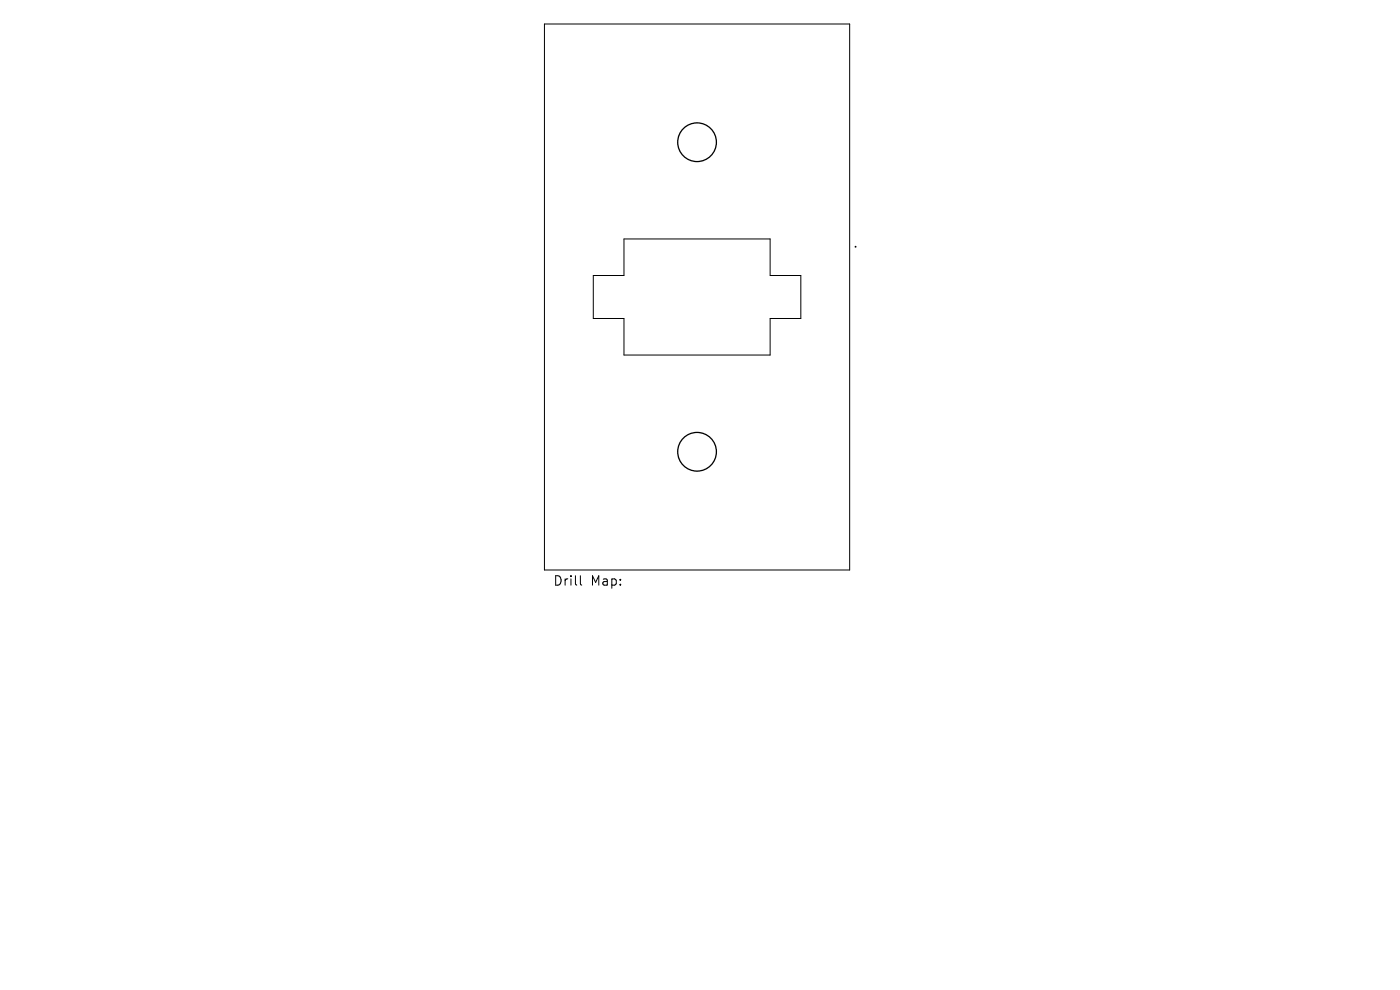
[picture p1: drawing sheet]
<svg xmlns="http://www.w3.org/2000/svg" width="297mm" height="210mm" viewBox="0 0 297 210" stroke-linecap="round" stroke-linejoin="round" font-family="sans-serif">
<defs><g id="words">
<g font-size="2.8">
<text x="117.4" y="124.5">Drill</text>
<text x="125.3" y="124.5">Map:</text>
</g>
</g></defs>
<path d="M115.5 5.1h64.8v115.8h-64.8zM132.4 50.7h31v7.7h6.5v9.2h-6.5v7.7h-31v-7.7h-6.5v-9.2h6.5zM123.1 122.1v1.7l.3 .3" fill="none" stroke="#000" stroke-width=".21"/>
<g fill="none" stroke="#000" stroke-width=".27">
<circle cx="147.9" cy="30.2" r="4.1"/>
<circle cx="147.9" cy="95.8" r="4.1"/>
</g>
<circle cx="181.5" cy="52.3" r=".09" fill="#000" stroke="#000" stroke-width=".21"/>
<use href="#words"/>
</svg>
